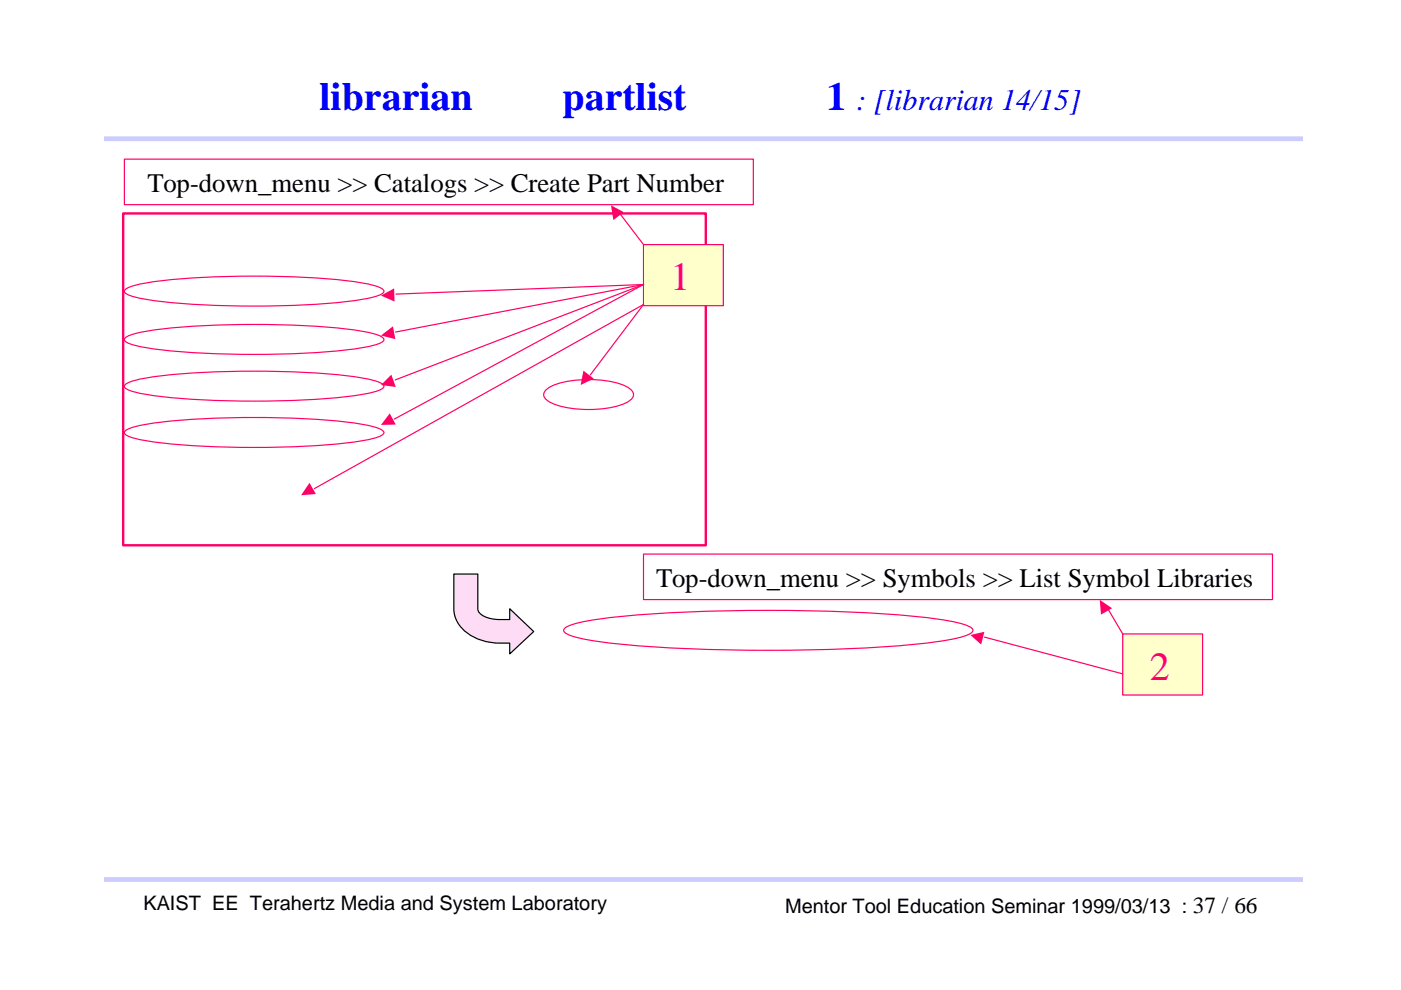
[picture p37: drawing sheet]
<svg xmlns="http://www.w3.org/2000/svg" width="297mm" height="210mm" viewBox="0 0 297 210" stroke-linecap="round" stroke-linejoin="round" font-family="sans-serif">
<defs><g id="words">
<text font-size="8.5" fill="#00f" x="67.7" y="23.4">librarian에서 partlist 만들기 1</text>
<g font-size="8.5" fill="#f06">
<text x="142.2" y="61.6">1</text>
<text x="243.8" y="144.1">2</text>
</g>
<text font-size="6.3" fill="#00f" x="181.6" y="23.4">: [librarian 14/15]</text>
<g font-size="5.7">
<text x="31.2" y="40.7">Top-down_menu &gt;&gt; Catalogs &gt;&gt; Create Part Number</text>
<text x="139.1" y="124.5">Top-down_menu &gt;&gt; Symbols &gt;&gt; List Symbol Libraries</text>
</g>
<text font-size="4.9" x="252.9" y="193.5">37 / 66</text>
<g font-size="4.2">
<text x="30.4" y="192.9">KAIST EE Terahertz Media and System Laboratory</text>
<text x="166.5" y="193.5">Mentor Tool Education Seminar 1999/03/13 :</text>
</g>
</g></defs>
<path d="M22.1 29.4h254M22.1 186.5h254" fill="none" stroke="#ccf" stroke-width="1"/>
<g fill="#fff" stroke="#f06" stroke-width=".25">
<path d="M136.4 117.5h133.4v9.6h-133.4z" fill-rule="evenodd"/>
<path d="M26.4 33.7h133.3v9.7h-133.3z" fill-rule="evenodd"/>
</g>
<path d="M26.1 45.3h123.5v70.3h-123.5z" fill="none" stroke="#f06" stroke-width=".51"/>
<path d="M26.5 71.7a11.7 11.7 0 0 1 5.5-1.6 189.6 189.6 0 0 1 43.8 0l2.7 .5a5.9 5.9 0 0 1 2.8 1.1l.1 .3a2.33 2.33 0 0 1-1.9 1.1 110.6 110.6 0 0 1-23 2 148 148 0 0 1-27.2-1.7 6.1 6.1 0 0 1-2.8-1.1l-.1-.3zM26.5 61.5a11.7 11.7 0 0 1 5.5-1.7 189.6 189.6 0 0 1 43.8 0l2.7 .5a5.9 5.9 0 0 1 2.8 1.2l.1 .3a2.33 2.33 0 0 1-1.9 1.1 110.6 110.6 0 0 1-23 2 148 148 0 0 1-27.2-1.7 6.1 6.1 0 0 1-2.8-1.1l-.1-.3zM26.5 91.4a11.7 11.7 0 0 1 5.5-1.6 189.6 189.6 0 0 1 43.8 0l2.7 .5a5.9 5.9 0 0 1 2.8 1.1l.1 .3a2.33 2.33 0 0 1-1.9 1.2 110.6 110.6 0 0 1-23 2 148 148 0 0 1-27.2-1.8 6.1 6.1 0 0 1-2.8-1.1l-.1-.3zM26.5 81.6a11.7 11.7 0 0 1 5.5-1.6 189.6 189.6 0 0 1 43.8 0l2.7 .5a5.9 5.9 0 0 1 2.8 1.1l.1 .3a2.33 2.33 0 0 1-1.9 1.2 110.6 110.6 0 0 1-23 1.9 148 148 0 0 1-27.2-1.7 6.1 6.1 0 0 1-2.8-1.1l-.1-.3zM115.7 82.8a12.5 12.5 0 0 1 7.7-2.3 20.1 20.1 0 0 1 9.4 1.4 1.98 1.98 0 0 1 1.4 2.2 6.2 6.2 0 0 1-4.2 2.2 23.8 23.8 0 0 1-13.2-.9 1.92 1.92 0 0 1-1.4-2.2z" fill="none" stroke="#f06" stroke-width=".25"/>
<path d="M136.4 51.9h17v12.9h-17z" fill-rule="evenodd" fill="#ffc" stroke="#f06" stroke-width=".25"/>
<path d="M136.4 60.3l-52.5 2.1" fill="none" stroke="#f06" stroke-width=".25"/>
<path d="M80.8 62.7l2.8-1.6 .1 2.8z" fill="#f06"/>
<path d="M136.4 60.3l-52.5 10.1" fill="none" stroke="#f06" stroke-width=".25"/>
<path d="M80.8 71.1l2.5-1.9 .5 2.7z" fill="#f06"/>
<path d="M136.4 60.3l-52.6 20.3" fill="none" stroke="#f06" stroke-width=".25"/>
<path d="M83 79.4l.9 2.7-3.1-.5z" fill="#f06"/>
<path d="M136.4 60.3l-52.8 28.6" fill="none" stroke="#f06" stroke-width=".25"/>
<path d="M82.6 87.6l1.3 2.4-3.1 .1z" fill="#f06"/>
<path d="M136.4 64.6l-11.2 14.9" fill="none" stroke="#f06" stroke-width=".25"/>
<path d="M123.7 78.6l2.2 1.7-2.8 1.3z" fill="#f06"/>
<path d="M131.5 45.4l4.9 6.5" fill="none" stroke="#f06" stroke-width=".25"/>
<path d="M129.5 43.5l2.7 1.5-2.2 1.7z" fill="#f06"/>
<path d="M136.4 64.6l-69.7 39" fill="none" stroke="#f06" stroke-width=".25"/>
<path d="M65.6 102.4l1.4 2.3-3.2 .3z" fill="#f06"/>
<path d="M238 134.4h17v13h-17z" fill-rule="evenodd" fill="#ffc" stroke="#f06" stroke-width=".25"/>
<path d="M208.7 135.1l29.3 7.8" fill="none" stroke="#f06" stroke-width=".25"/>
<path d="M205.7 134.6l3-.6-.7 2.7z" fill="#f06"/>
<path d="M235 129.2l3 5.2" fill="none" stroke="#f06" stroke-width=".25"/>
<path d="M233.2 127.2l2.6 1.8-2.4 1.3z" fill="#f06"/>
<path d="M119.6 133.3a12.1 12.1 0 0 1 5.8-1.8 274.2 274.2 0 0 1 40.9-2.1 228.1 228.1 0 0 1 35.6 2.4 9.9 9.9 0 0 1 4.3 1.5l.1 .3a2.44 2.44 0 0 1-2 1.3 101.2 101.2 0 0 1-19.5 2.4 376.6 376.6 0 0 1-55.8-1l-5.1-.8a9.9 9.9 0 0 1-4.3-1.5l-.1-.4z" fill="none" stroke="#f06" stroke-width=".25"/>
<path d="M96.2 121.7h5.1v7.4a3 3 0 0 0 2.9 2.1l3.9 .2v-2.3l5.1 4.8-5.1 4.7v-2.2a13.3 13.3 0 0 1-9-2.2 6.5 6.5 0 0 1-2.9-5.1z" fill-rule="evenodd" fill="#fedcf5" stroke="#000" stroke-width=".25"/>
<use href="#words"/>
</svg>
